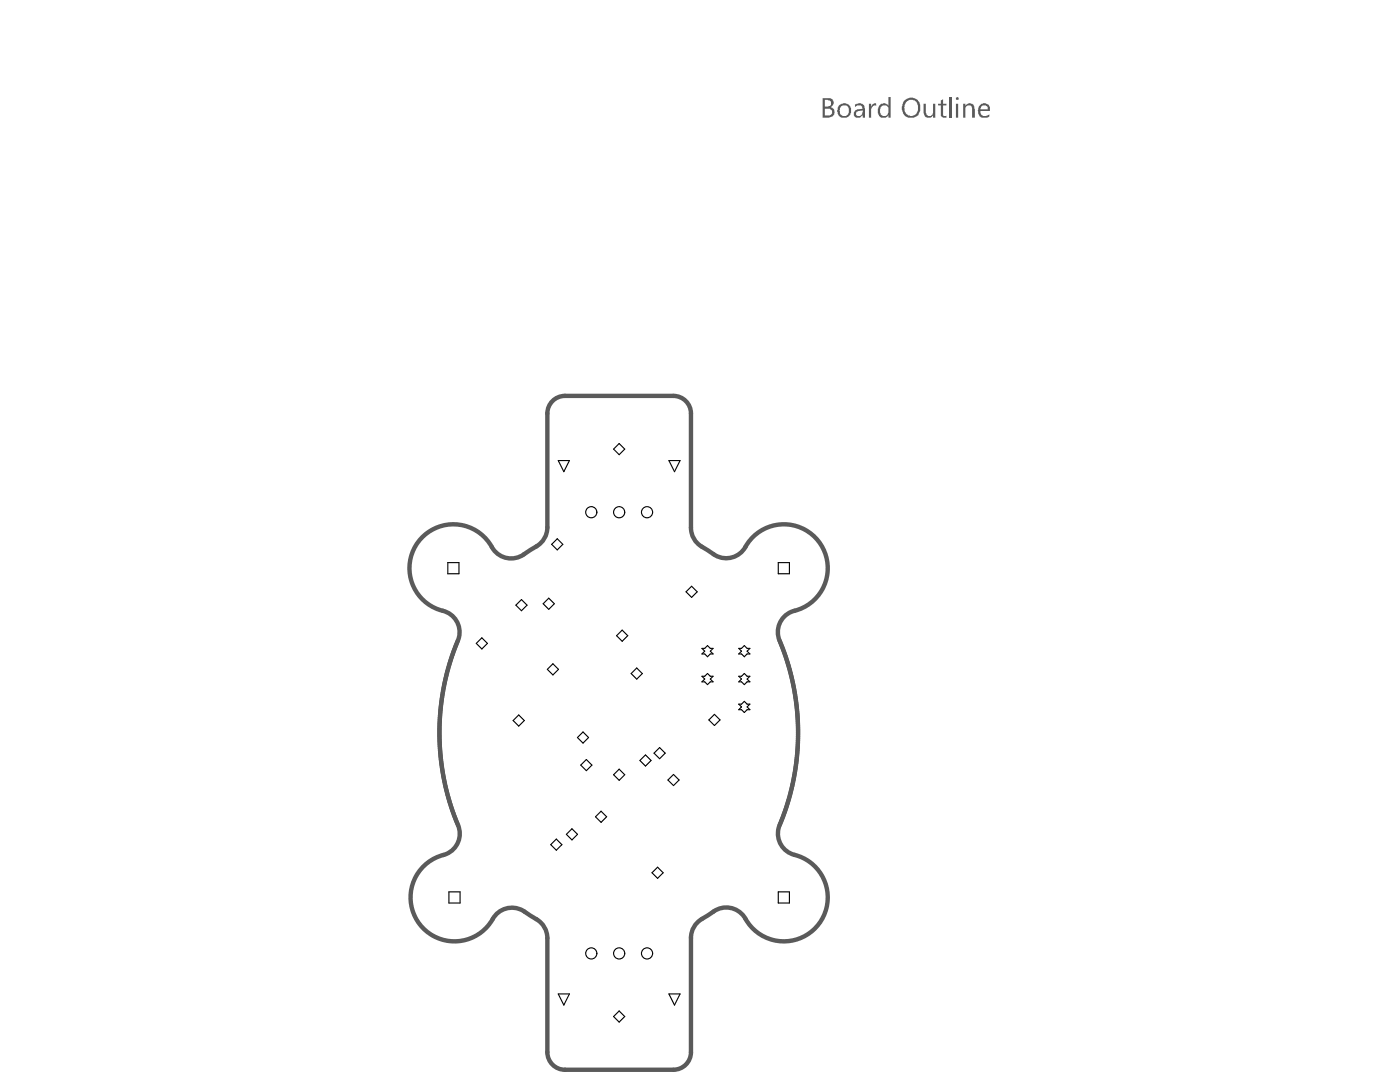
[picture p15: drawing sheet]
<svg xmlns="http://www.w3.org/2000/svg" width="279mm" height="216mm" viewBox="0 0 279 216" stroke-linecap="round" stroke-linejoin="round" font-family="sans-serif">
<path d="M112.7 79h21.7M109.2 82.5v22.7M137.9 82.5v22.8M91.4 127.8l-1.7 4.6-1.1 4.4-.7 4.9-.2 4.5 .3 5 .6 4.5 1.2 4.4 1.6 4.5M155.6 127.8l1.5 4.2 1.2 4.8 .8 4.9 .2 4.5-.3 5-.7 4.5-1.2 4.7-1.5 4.2M109.2 187.2v22.8M137.9 187.2v22.8M112.7 213.5h21.7" fill="none" stroke="#5a5a5a" stroke-width=".88"/>
<g fill="#5a5a5a">
<path d="M173.4 20.7h.5v.6a.83 .83 0 0 1 1-.6v.4a.73 .73 0 0 0-1 .6v1.8h-.5z"/>
<path d="M184.3 20.7h.5v1.8a.73 .73 0 0 0 .8 .6 .73 .73 0 0 0 .6-.8v-1.6h.5v2.8h-.5v-.5a1.04 1.04 0 0 1-1.2 .4 1.04 1.04 0 0 1-.7-1z"/>
<path d="M187.8 20l.4-.2v.9h.7v.3h-.7v1.6a.4 .4 0 0 0 .1 .5 .4 .4 0 0 0 .6-.1v.5h-.2a.67 .67 0 0 1-.9-.8v-1.7h-.6v-.3h.6z"/>
<path d="M164.6 19.9v1.4h.6a.65 .65 0 0 0 .6-.5 .65 .65 0 0 0-.3-.8zM164.6 21.7v1.3h.7a.69 .69 0 0 0 .8-.7 .69 .69 0 0 0-.9-.6zM164.2 19.6h1.2a.91 .91 0 0 1 1 .7 .91 .91 0 0 1-.7 1.1 1.07 1.07 0 0 1 .9 .8 1.07 1.07 0 0 1-.4 1.1l-.7 .2h-1.3z"/>
<path d="M167.7 21.4a1.37 1.37 0 0 0 .5 1.7 1.09 1.09 0 0 0 1.1-.4 1.09 1.09 0 0 0 0-1.2v-.1a1.08 1.08 0 0 0-1.6 0zM167.4 21h.1a1.43 1.43 0 0 1 2.4 .7 1.43 1.43 0 0 1-1.7 1.8 1.28 1.28 0 0 1-1-1.8z"/>
<path d="M171 22.3a.55 .55 0 0 0 0 .7 .55 .55 0 0 0 .7 0l.4-.2 .1-.8zM170.6 20.8h.2a1.32 1.32 0 0 1 1.7 .3l.1 2.4h-.4v-.5a1.11 1.11 0 0 1-1.8 0v-.6l.2-.4 .5-.2 1.1-.1-.1-.1a.66 .66 0 0 0-.5-.6 .66 .66 0 0 0-.8 .3l-.2 .1z"/>
<path d="M175.4 21.1l.1-.1a1.11 1.11 0 0 1 1.8 0v-1.6h.5v4.1h-.5v-.5a1.24 1.24 0 0 1-1.6 .3 1.24 1.24 0 0 1-.5-1.5zM175.7 21.4l-.1 .5a1.13 1.13 0 0 0 .4 1.1 .89 .89 0 0 0 1.3-.7v-.5a.78 .78 0 0 0-.5-.8 .78 .78 0 0 0-.9 .4z"/>
<path d="M180.8 20.5l-.3 .6a1.71 1.71 0 0 0 .7 1.8 1.35 1.35 0 0 0 2-1v-.1a1.44 1.44 0 0 0-.9-1.8l-.8-.1zM180.3 20.3a1.92 1.92 0 0 1 2.4-.6 1.92 1.92 0 0 1 .9 2.3v.1a1.88 1.88 0 0 1-2.2 1.4 1.88 1.88 0 0 1-1.4-2.1z"/>
</g>
<path d="M189.7 19.4v4.1" fill="none" stroke="#5a5a5a" stroke-width=".45"/>
<g fill="#5a5a5a">
<path d="M192.2 20.7h.5v.4a.93 .93 0 0 1 1-.5 .93 .93 0 0 1 .7 1l.2 1.9h-.6v-1.6a.68 .68 0 0 0-.5-.9 .68 .68 0 0 0-.8 .7v1.8h-.5z"/>
<path d="M190.7 19.7a.35 .35 0 0 1 .7 0 .35 .35 0 0 1-.7 0zM190.8 20.7h.4v2.8h-.4z"/>
<path d="M195.8 21.3l-.1 .5h1.4a.68 .68 0 0 0-.4-.8 .68 .68 0 0 0-.8 .3zM195.6 20.9a1.21 1.21 0 0 1 1.9 .2l.1 1h-1.9a.99 .99 0 0 0 .6 1 .99 .99 0 0 0 1.2-.3v.5h-.2a1.46 1.46 0 0 1-1.5 .1 1.66 1.66 0 0 1-.2-2.4z"/>
</g>
<path d="M112.7 79a3.5 3.5 0 0 0-3.5 3.5M134.4 79a3.5 3.5 0 0 1 3.5 3.5M109.2 105.2a4.7 4.7 0 0 1-3 4.3l-.8 .6a4.6 4.6 0 0 1-7.7-1.6 8.8 8.8 0 0 0-14.4-.1 8.8 8.8 0 0 0 5.1 13.5 4.4 4.4 0 0 1 3 5.9M137.9 105.3a4.7 4.7 0 0 0 3 4.3l.4 .2a5.9 5.9 0 0 0 4.5 1.5 4.4 4.4 0 0 0 3-2.2 8.8 8.8 0 0 1 14.8-.7 8.8 8.8 0 0 1-5.7 13.7 4.4 4.4 0 0 0-2.3 5.7M88.5 170.6a8.8 8.8 0 0 0-4.7 13.8 8.8 8.8 0 0 0 14.5-1 4.5 4.5 0 0 1 7.2-1 8.3 8.3 0 0 1 3.3 2.9l.4 1.9M91.4 164.6a4.4 4.4 0 0 1-2.9 6M155.6 164.6a4.4 4.4 0 0 0 3 6 8.8 8.8 0 0 1 4.6 14 8.8 8.8 0 0 1-14.7-1.7 4.5 4.5 0 0 0-6.8-.5 8.2 8.2 0 0 0-3.4 2.9l-.4 1.9M109.2 210a3.5 3.5 0 0 0 3.5 3.5M137.9 210a3.5 3.5 0 0 1-3.5 3.5" fill="none" stroke="#5a5a5a" stroke-width=".88"/>
<g fill="none" stroke="#000" stroke-width=".22">
<path d="M111.4 91.9h2.2l-1.1 2.2zM122.5 89.6l1.1-1.1 1.1 1.1-1.1 1.1zM133.5 91.9h2.2l-1.1 2.2zM89.4 112.3h2.2v2.2h-2.2zM110.1 108.6l1.1-1.1 1.1 1.1-1.1 1.1zM136.9 118.1l1.1-1.1 1.1 1.1-1.1 1.1zM155.3 112.3h2.2v2.2h-2.2zM95.1 128.4l1.1-1.1 1.1 1.1-1.1 1.1zM103 120.8l1.1-1.2 1.1 1.2-1.1 1.1zM108.4 120.5l1.1-1.1 1.1 1.1-1.1 1.1zM109.2 133.6l1.1-1.1 1.2 1.1-1.2 1.1zM123.1 126.8l1.1-1.1 1.1 1.1-1.1 1.2z"/>
<path d="M126 134.4l1.1-1.1 1.1 1.1-1.1 1.1zM140.1 129.4h.5l.6-.6 .6 .6h.5l-.5 .5 .5 .6h-.5l-.6 .5-.6-.5h-.5l.5-.6zM140.1 134.9h.5l.6-.5 .6 .5h.5l-.5 .6 .5 .6h-.5l-.6 .5-.6-.5h-.5l.5-.6zM147.4 129.4h.6l.5-.6 .6 .6h.6l-.6 .5 .6 .6h-.6l-.6 .5-.5-.5h-.6l.6-.6zM147.4 134.9h.6l.5-.5 .6 .5h.6l-.6 .6 .6 .6h-.6l-.6 .5-.5-.5h-.6l.6-.6zM102.4 143.8l1.1-1.1 1.1 1.1-1.1 1.1zM115.2 147.2l1.2-1.1 1.1 1.1-1.1 1.1zM115.9 152.7l1.1-1.1 1.1 1.1-1.1 1.1zM122.5 154.6l1.1-1.1 1.1 1.1-1.1 1.1zM127.7 151.7l1.1-1.1 1.1 1.1-1.1 1.2zM130.5 150.3l1.1-1.1 1.2 1.1-1.2 1.1zM133.3 155.6l1.1-1.1 1.1 1.1-1.1 1.2z"/>
<path d="M141.5 143.7l1.1-1.2 1.1 1.2-1.1 1.1zM147.4 140.5h.6l.5-.6 .6 .6h.6l-.6 .6 .6 .5h-.6l-.6 .6-.5-.6h-.6l.6-.5zM89.6 178h2.2v2.2h-2.2zM109.9 168.5l1.1-1.1 1.1 1.1-1.1 1.2zM113 166.5l1.1-1.1 1.2 1.1-1.2 1.1zM118.8 163l1.2-1.1 1.1 1.1-1.1 1.1zM130.1 174.1l1.1-1.1 1.1 1.1-1.1 1.2zM155.3 178h2.2v2.2h-2.2zM111.4 198.3h2.2l-1.1 2.3zM133.5 198.3h2.2l-1.1 2.3zM122.5 202.8l1.1-1.1 1.1 1.1-1.1 1.1z"/>
<circle cx="118" cy="102.2" r="1.11"/>
<circle cx="123.6" cy="102.2" r="1.11"/>
<circle cx="129.1" cy="102.2" r="1.11"/>
<circle cx="118" cy="190.2" r="1.11"/>
<circle cx="123.6" cy="190.2" r="1.11"/>
<circle cx="129.1" cy="190.2" r="1.11"/>
</g>
</svg>
